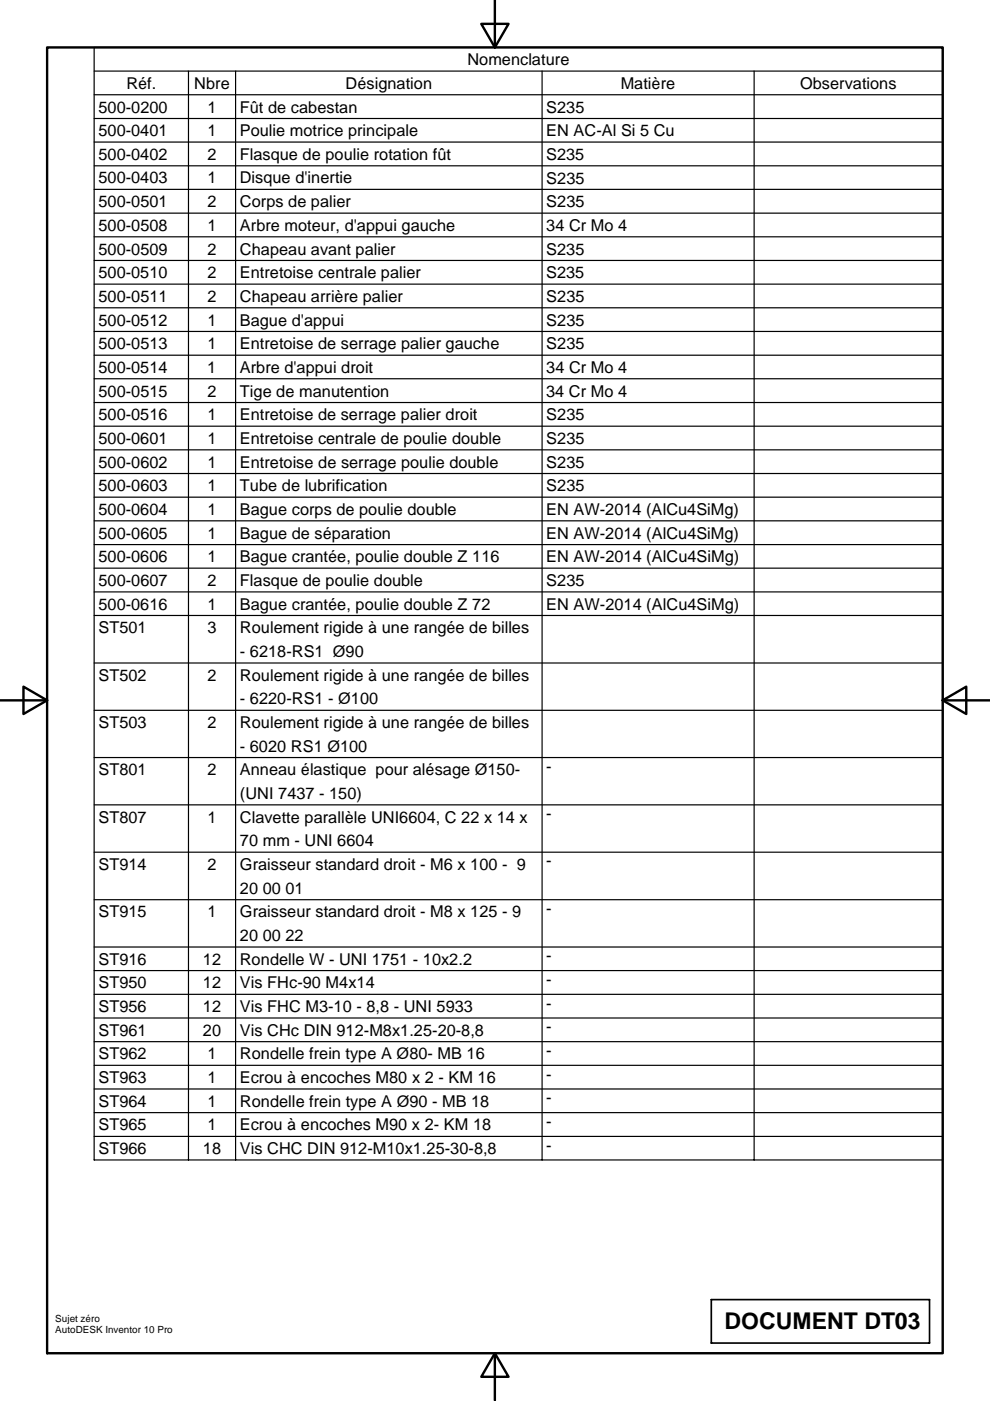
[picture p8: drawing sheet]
<svg xmlns="http://www.w3.org/2000/svg" width="210mm" height="297mm" viewBox="0 0 210 297" stroke-linecap="round" stroke-linejoin="round" font-family="sans-serif">
<defs><g id="words">
<text font-size="4.9" x="153.6" y="281.9">DOCUMENT DT03</text>
<g font-size="3.5">
<text x="99.1" y="13.8">Nomenclature</text>
<text x="20.9" y="23.9">500-0200</text>
<text x="26.8" y="18.9">Réf.</text>
<text x="41.2" y="18.8">Nbre</text>
<text x="44" y="23.9">1</text>
<text x="50.9" y="23.9">Fût de cabestan</text>
<text x="73.3" y="18.8">Désignation</text>
<text x="115.8" y="23.9">S235</text>
<text x="131.6" y="18.8">Matière</text>
<text x="169.7" y="18.9">Observations</text>
<text x="20.9" y="28.9">500-0401</text>
<text x="44" y="28.9">1</text>
<text x="50.9" y="28.9">Poulie motrice principale</text>
<text x="115.8" y="28.9">EN AC-Al Si 5 Cu</text>
<text x="20.9" y="33.9">500-0402</text>
<text x="44" y="33.9">2</text>
<text x="50.9" y="33.9">Flasque de poulie rotation fût</text>
<text x="115.8" y="33.9">S235</text>
<text x="20.9" y="38.9">500-0403</text>
<text x="44" y="38.9">1</text>
<text x="50.9" y="38.9">Disque d'inertie</text>
<text x="115.8" y="38.9">S235</text>
<text x="20.9" y="43.9">500-0501</text>
<text x="44" y="43.9">2</text>
<text x="50.9" y="44">Corps de palier</text>
<text x="115.8" y="44">S235</text>
<text x="20.9" y="49">500-0508</text>
<text x="20.9" y="54">500-0509</text>
<text x="44" y="49">1</text>
<text x="44" y="54">2</text>
<text x="50.9" y="48.9">Arbre moteur, d'appui gauche</text>
<text x="50.9" y="54">Chapeau avant palier</text>
<text x="115.8" y="54">S235</text>
<text x="115.8" y="49">34 Cr Mo 4</text>
<text x="20.9" y="59">500-0510</text>
<text x="44" y="59">2</text>
<text x="50.9" y="59">Entretoise centrale palier</text>
<text x="115.8" y="59">S235</text>
<text x="20.9" y="64">500-0511</text>
<text x="44" y="64">2</text>
<text x="50.9" y="64">Chapeau arrière palier</text>
<text x="115.8" y="64">S235</text>
<text x="20.9" y="69">500-0512</text>
<text x="44" y="69">1</text>
<text x="50.9" y="69">Bague d'appui</text>
<text x="115.8" y="69.1">S235</text>
<text x="20.9" y="74.1">500-0513</text>
<text x="44" y="74.1">1</text>
<text x="50.9" y="74">Entretoise de serrage palier gauche</text>
<text x="115.8" y="74.1">S235</text>
<text x="20.9" y="79.1">500-0514</text>
<text x="44" y="79.1">1</text>
<text x="50.9" y="79.1">Arbre d'appui droit</text>
<text x="115.8" y="79.1">34 Cr Mo 4</text>
<text x="20.9" y="84.1">500-0515</text>
<text x="20.9" y="89.1">500-0516</text>
<text x="44" y="89.1">1</text>
<text x="44" y="84.1">2</text>
<text x="50.9" y="89.1">Entretoise de serrage palier droit</text>
<text x="50.9" y="84.1">Tige de manutention</text>
<text x="115.8" y="84.1">34 Cr Mo 4</text>
<text x="115.8" y="89.1">S235</text>
<text x="20.9" y="94.1">500-0601</text>
<text x="44" y="94.1">1</text>
<text x="50.9" y="94.1">Entretoise centrale de poulie double</text>
<text x="115.8" y="94.1">S235</text>
<text x="20.9" y="99.2">500-0602</text>
<text x="44" y="99.2">1</text>
<text x="50.9" y="99.1">Entretoise de serrage poulie double</text>
<text x="115.8" y="99.2">S235</text>
<text x="20.9" y="104.2">500-0603</text>
<text x="44" y="104.2">1</text>
<text x="50.9" y="104.2">Tube de lubrification</text>
<text x="115.8" y="104.2">S235</text>
<text x="20.9" y="109.2">500-0604</text>
<text x="44" y="109.2">1</text>
<text x="50.9" y="109.2">Bague corps de poulie double</text>
<text x="115.8" y="109.2">EN AW-2014 (AlCu4SiMg)</text>
<text x="20.9" y="114.2">500-0605</text>
<text x="20.9" y="119.2">500-0606</text>
<text x="44" y="119.2">1</text>
<text x="44" y="114.2">1</text>
<text x="50.9" y="119.2">Bague crantée, poulie double Z 116</text>
<text x="50.9" y="114.2">Bague de séparation</text>
<text x="115.8" y="114.2">EN AW-2014 (AlCu4SiMg)</text>
<text x="115.8" y="119.3">EN AW-2014 (AlCu4SiMg)</text>
<text x="20.9" y="124.2">500-0607</text>
<text x="44" y="124.2">2</text>
<text x="50.9" y="124.2">Flasque de poulie double</text>
<text x="115.8" y="124.2">S235</text>
<text x="20.9" y="129.3">500-0616</text>
<text x="44" y="129.3">1</text>
<text x="50.9" y="129.3">Bague crantée, poulie double Z 72</text>
<text x="115.8" y="129.3">EN AW-2014 (AlCu4SiMg)</text>
<text x="20.9" y="134.3">ST501</text>
<text x="44" y="134.3">3</text>
<text x="50.9" y="134.3">Roulement rigide à une rangée de billes</text>
<text x="50.9" y="139.3">- 6218-RS1 Ø90</text>
<text x="20.9" y="144.3">ST502</text>
<text x="44" y="144.3">2</text>
<text x="50.9" y="144.3">Roulement rigide à une rangée de billes</text>
<text x="50.9" y="149.3">- 6220-RS1 - Ø100</text>
<text x="20.9" y="154.3">ST503</text>
<text x="44" y="154.3">2</text>
<text x="50.9" y="154.3">Roulement rigide à une rangée de billes</text>
<text x="50.9" y="159.3">- 6020 RS1 Ø100</text>
<text x="20.9" y="164.4">ST801</text>
<text x="44" y="164.4">2</text>
<text x="50.9" y="164.4">Anneau élastique pour alésage Ø150-</text>
<text x="115.8" y="163.6">-</text>
<text x="50.9" y="169.4">(UNI 7437 - 150)</text>
<text x="115.8" y="173.7">-</text>
<text x="20.9" y="174.4">ST807</text>
<text x="44" y="174.4">1</text>
<text x="50.9" y="174.4">Clavette parallèle UNI6604, C 22 x 14 x</text>
<text x="50.9" y="179.5">70 mm - UNI 6604</text>
<text x="20.9" y="184.5">ST914</text>
<text x="44" y="184.4">2</text>
<text x="50.9" y="184.5">Graisseur standard droit - M6 x 100 - 9</text>
<text x="115.8" y="183.7">-</text>
<text x="50.9" y="189.5">20 00 01</text>
<text x="20.9" y="194.5">ST915</text>
<text x="44" y="194.5">1</text>
<text x="50.9" y="194.5">Graisseur standard droit - M8 x 125 - 9</text>
<text x="115.8" y="193.8">-</text>
<text x="50.9" y="199.5">20 00 22</text>
<text x="115.8" y="203.8">-</text>
<text x="20.9" y="204.5">ST916</text>
<text x="20.9" y="209.6">ST950</text>
<text x="43" y="204.5">12</text>
<text x="43" y="209.5">12</text>
<text x="50.9" y="204.5">Rondelle W - UNI 1751 - 10x2.2</text>
<text x="50.9" y="209.5">Vis FHc-90 M4x14</text>
<text x="115.8" y="208.8">-</text>
<text x="20.9" y="214.6">ST956</text>
<text x="43" y="214.5">12</text>
<text x="50.9" y="214.6">Vis FHC M3-10 - 8,8 - UNI 5933</text>
<text x="115.8" y="213.8">-</text>
<text x="20.9" y="219.6">ST961</text>
<text x="43" y="219.6">20</text>
<text x="50.9" y="219.6">Vis CHc DIN 912-M8x1.25-20-8,8</text>
<text x="115.8" y="218.9">-</text>
<text x="20.9" y="224.6">ST962</text>
<text x="44" y="224.6">1</text>
<text x="50.9" y="224.6">Rondelle frein type A Ø80- MB 16</text>
<text x="115.8" y="223.9">-</text>
<text x="20.9" y="229.6">ST963</text>
<text x="44" y="229.6">1</text>
<text x="50.9" y="229.6">Ecrou à encoches M80 x 2 - KM 16</text>
<text x="115.8" y="233.9">-</text>
<text x="115.8" y="228.9">-</text>
<text x="20.9" y="234.7">ST964</text>
<text x="20.9" y="239.7">ST965</text>
<text x="44" y="239.7">1</text>
<text x="44" y="234.6">1</text>
<text x="50.9" y="239.7">Ecrou à encoches M90 x 2- KM 18</text>
<text x="50.9" y="234.7">Rondelle frein type A Ø90 - MB 18</text>
<text x="115.8" y="238.9">-</text>
<text x="20.9" y="244.7">ST966</text>
<text x="43" y="244.7">18</text>
<text x="50.9" y="244.7">Vis CHC DIN 912-M10x1.25-30-8,8</text>
<text x="115.8" y="244">-</text>
</g>
<g font-size="2.1">
<text x="11.7" y="280.2">Sujet zéro</text>
<text x="11.7" y="282.6">AutoDESK Inventor 10 Pro</text>
</g>
</g></defs>
<path d="M10 10.1h189.9v276.8h-189.9zM102 5.1h5.8l-2.9 5zM104.9 0v10.1M0 148.5h10M5 145.6l5 2.9-5 2.9zM199.9 148.5l5-2.9v5.8zM199.9 148.5h10M104.9 286.9l2.9 5h-5.8zM104.9 286.9v10" fill="none" stroke="#000" stroke-width=".51"/>
<g fill="none" stroke="#000" stroke-width=".25">
<path d="M20 15.1h179.9M20 10.1h179.9v235.8h-179.9zM40 15.1v230.8M50 15.1v230.8M114.9 15.1v230.8M159.9 15.1v230.8M20 20.1h179.9M20 25.1h179.9M20 30.1h179.9M20 35.2h179.9M20 40.2h179.9M20 45.2h179.9"/>
<path d="M20 50.2h179.9M20 55.2h179.9M20 60.2h179.9M20 65.3h179.9M20 70.3h179.9M20 75.3h179.9M20 80.3h179.9M20 85.3h179.9M20 90.4h179.9M20 95.4h179.9M20 100.4h179.9M20 105.4h179.9"/>
<path d="M20 110.4h179.9M20 115.5h179.9M20 120.5h179.9M20 125.5h179.9M20 130.5h179.9M20 140.6h179.9M20 150.6h179.9M20 160.6h179.9M20 170.6h179.9M20 180.7h179.9M20 190.8h179.9M20 200.8h179.9"/>
<path d="M20 205.8h179.9M20 210.8h179.9M20 215.8h179.9M20 220.9h179.9M20 225.9h179.9M20 230.9h179.9M20 235.9h179.9M20 240.9h179.9"/>
</g>
<path d="M150.8 275.5h46.3v9.3h-46.3z" fill="none" stroke="#000" stroke-width=".36"/>
<use href="#words"/>
</svg>
